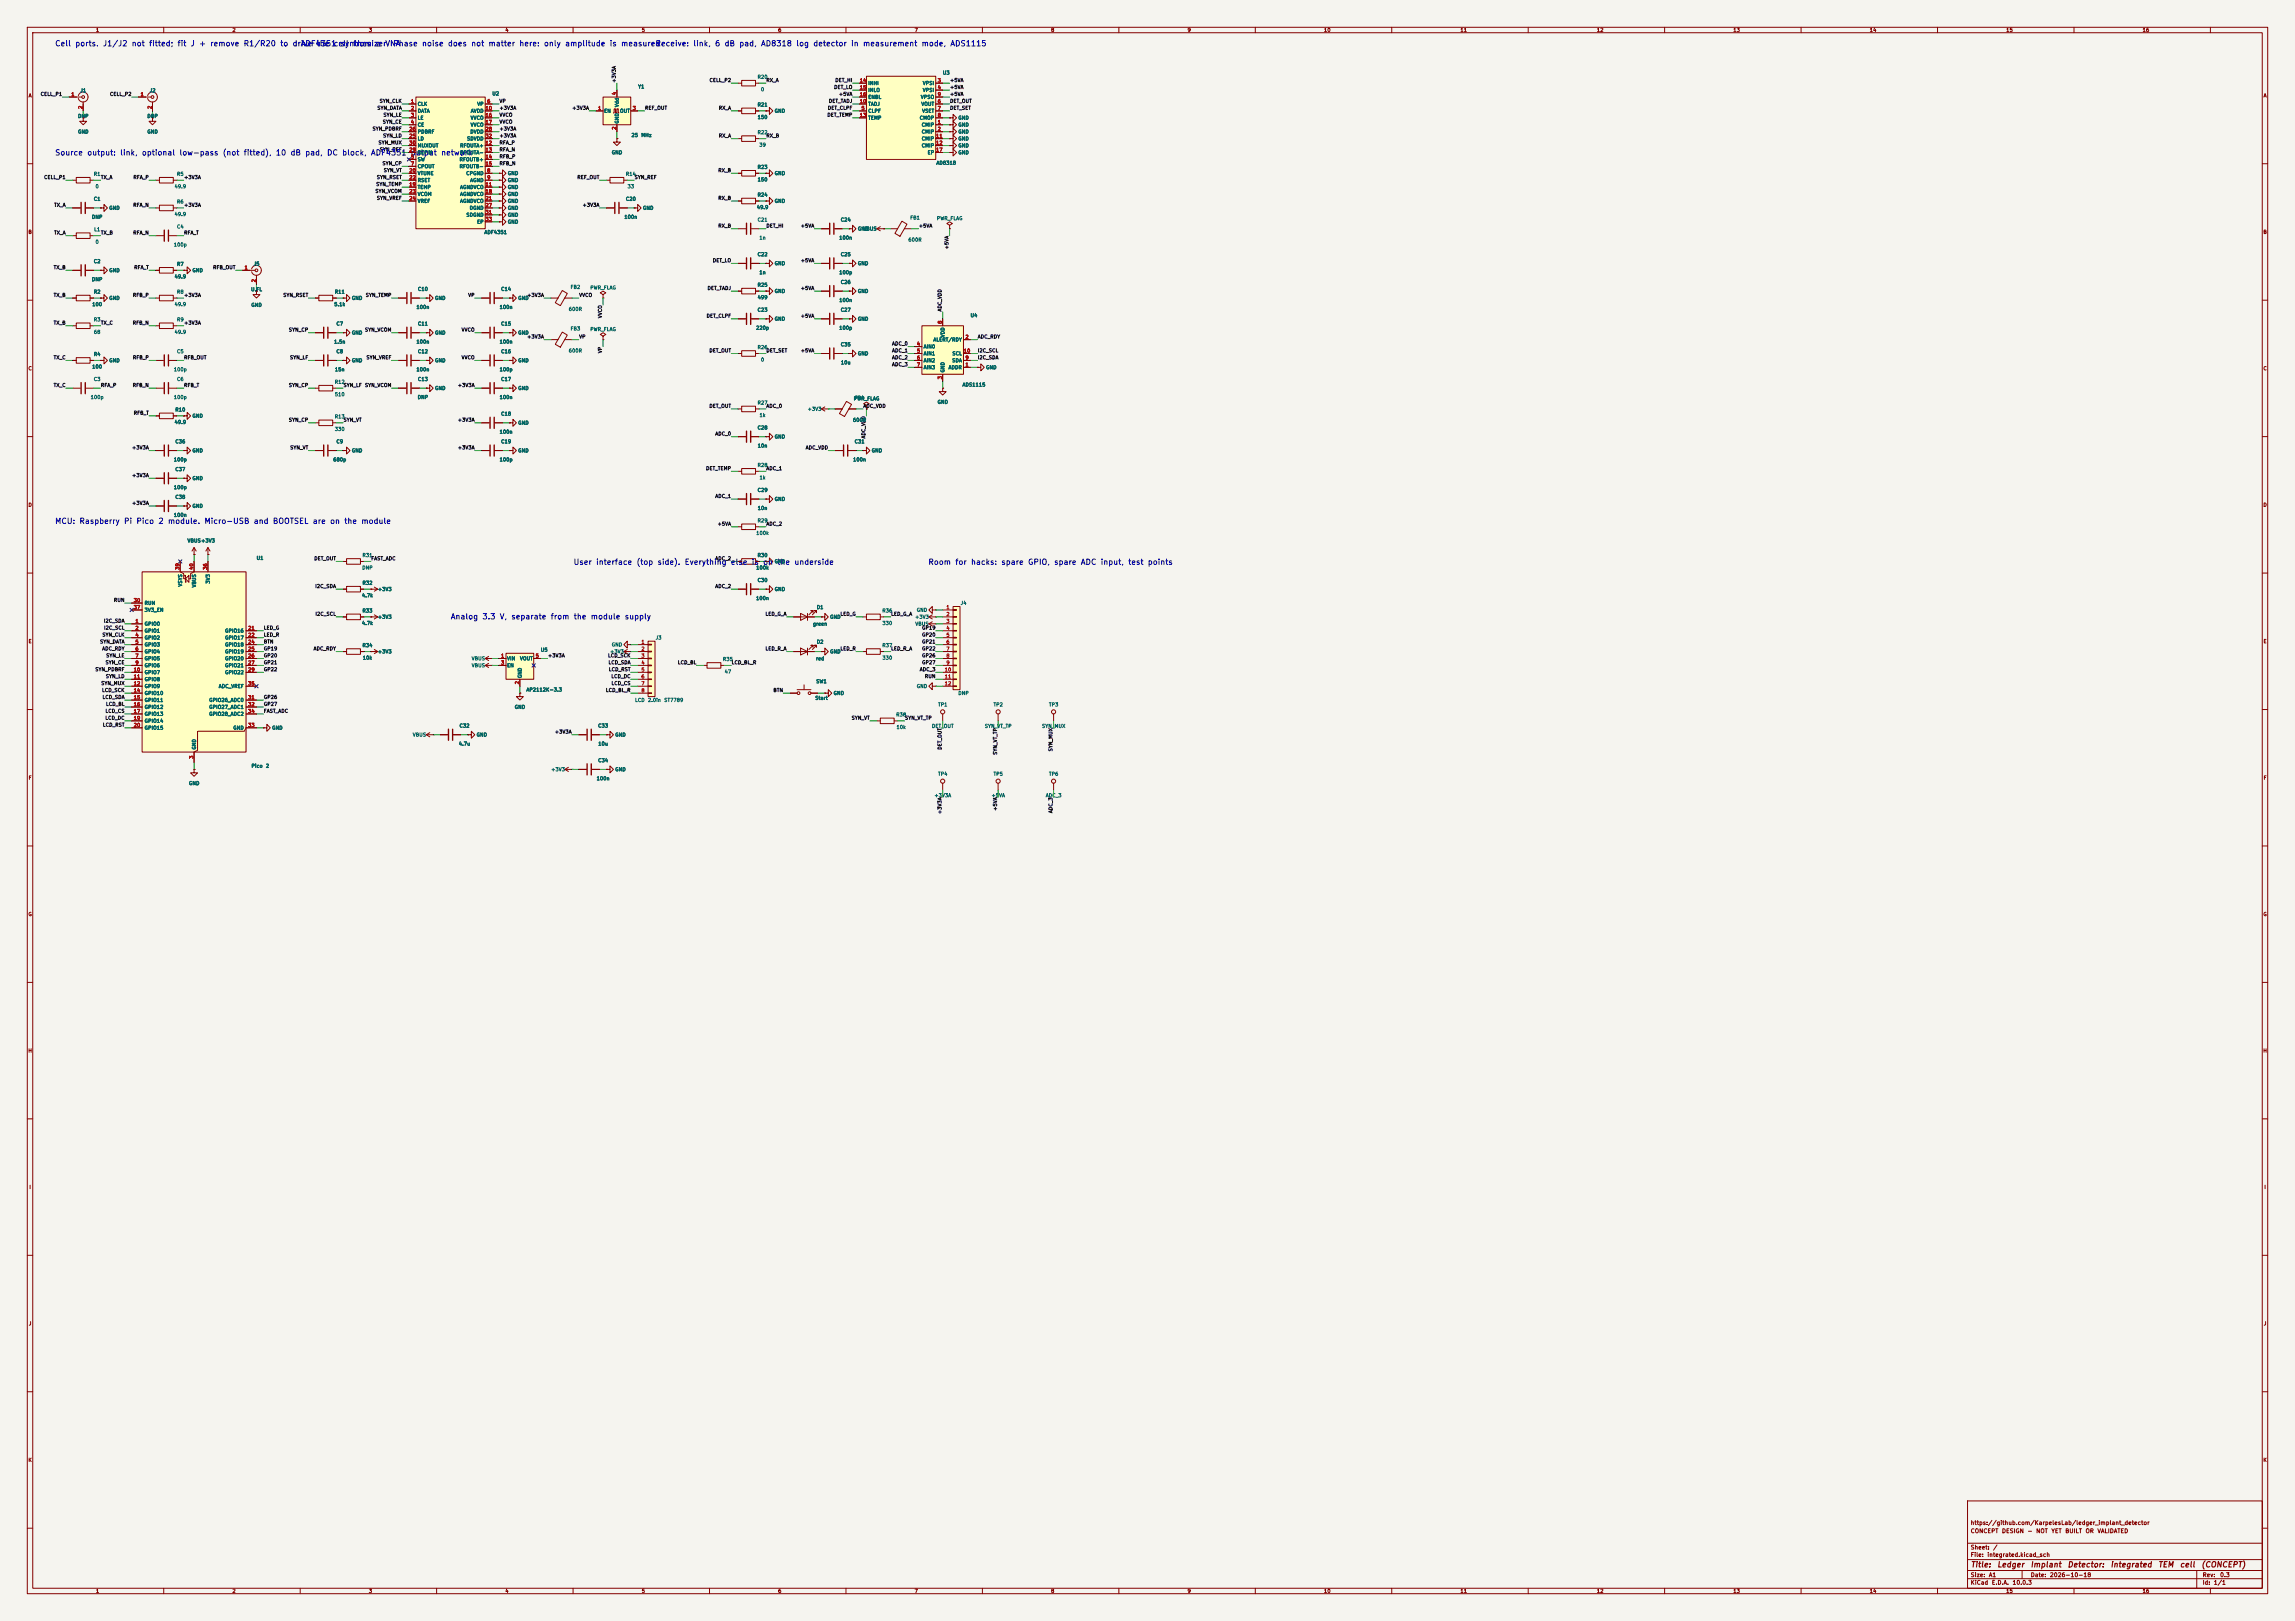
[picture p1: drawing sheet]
<svg xmlns="http://www.w3.org/2000/svg" width="841mm" height="594mm" viewBox="0 0 841 594" stroke-linecap="round" stroke-linejoin="round" font-family="sans-serif">
<defs><g id="words">
<g font-size="2" fill="#0000c2">
<text x="20" y="17.4">Cell ports. J1/J2 not fitted; fit J + remove R1/R20 to drive the cell from a VNA</text>
<text x="110" y="17.4">ADF4351 synthesizer. Phase noise does not matter here: only amplitude is measured</text>
<text x="240" y="17.4">Receive: link, 6 dB pad, AD8318 log detector in measurement mode, ADS1115</text>
<text x="20" y="57.4">Source output: link, optional low-pass (not fitted), 10 dB pad, DC block, ADF4351 output network</text>
<text x="20" y="192.4">MCU: Raspberry Pi Pico 2 module. Micro-USB and BOOTSEL are on the module</text>
<text x="210" y="207.4">User interface (top side). Everything else is on the underside</text>
<text x="340" y="207.4">Room for hacks: spare GPIO, spare ADC input, test points</text>
<text x="165" y="227.4">Analog 3.3 V, separate from the module supply</text>
</g>
<g font-size="2" fill="#840000">
<text x="722" y="574.8">Title:</text>
<text x="731.7" y="574.8">Ledger</text>
<text x="743.9" y="574.8">Implant</text>
<text x="757.5" y="574.8">Detector:</text>
<text x="773.2" y="574.8">integrated</text>
<text x="790.7" y="574.8">TEM</text>
<text x="798.6" y="574.8">cell</text>
<text x="806.5" y="574.8">(CONCEPT)</text>
</g>
<g font-size="1.5" fill="#840000">
<text x="722" y="562.2">CONCEPT</text>
<text x="722" y="559.2">https://github.com/KarpelesLab/ledger_implant_detector</text>
<text x="733.4" y="562.2">DESIGN</text>
<text x="742.8" y="562.2">-</text>
<text x="746" y="562.2">NOT</text>
<text x="751.6" y="562.2">YET</text>
<text x="756.6" y="562.2">BUILT</text>
<text x="764.1" y="562.2">OR</text>
<text x="768.5" y="562.2">VALIDATED</text>
<text x="722" y="568.2">Sheet:</text>
<text x="730.2" y="568.2">/</text>
<text x="722" y="570.9">File:</text>
<text x="728.1" y="570.9">integrated.kicad_sch</text>
<text x="722" y="581.1">KiCad</text>
<text x="722" y="578.3">Size:</text>
<text x="728.7" y="578.3">A1</text>
<text x="729.7" y="581.1">E.D.A.</text>
<text x="737.3" y="581.1">10.0.3</text>
<text x="744" y="578.3">Date:</text>
<text x="751" y="578.3">2026-10-18</text>
<text x="807" y="578.3">Rev:</text>
<text x="807" y="581.1">Id:</text>
<text x="811.1" y="581.1">1/1</text>
<text x="813.4" y="578.3">0.3</text>
</g>
<g font-size="1.3" fill="#840000">
<text x="35" y="12">1</text>
<text x="85" y="12">2</text>
<text x="135" y="12">3</text>
<text x="185" y="12">4</text>
<text x="235" y="12">5</text>
<text x="285" y="12">6</text>
<text x="335" y="12">7</text>
<text x="385" y="12">8</text>
<text x="435" y="12">9</text>
<text x="485" y="12">10</text>
<text x="535" y="12">11</text>
<text x="585" y="12">12</text>
<text x="635" y="12">13</text>
<text x="685" y="12">14</text>
<text x="735" y="12">15</text>
<text x="785" y="12">16</text>
<text x="10.3" y="36">A</text>
<text x="829.3" y="36">A</text>
<text x="10.3" y="86">B</text>
<text x="829.2" y="86">B</text>
<text x="10.3" y="136">C</text>
<text x="829.2" y="136">C</text>
<text x="10.3" y="186">D</text>
<text x="829.2" y="186">D</text>
<text x="10.3" y="236">E</text>
<text x="829.3" y="236">E</text>
<text x="10.3" y="286">F</text>
<text x="829.3" y="286">F</text>
<text x="10.3" y="336">G</text>
<text x="829.2" y="336">G</text>
<text x="10.2" y="386">H</text>
<text x="829.2" y="386">H</text>
<text x="10.6" y="436">I</text>
<text x="829.6" y="436">I</text>
<text x="10.4" y="486">J</text>
<text x="829.4" y="486">J</text>
<text x="10.3" y="536">K</text>
<text x="829.2" y="536">K</text>
<text x="35" y="584">1</text>
<text x="85" y="584">2</text>
<text x="135" y="584">3</text>
<text x="185" y="584">4</text>
<text x="235" y="584">5</text>
<text x="285" y="584">6</text>
<text x="335" y="584">7</text>
<text x="385" y="584">8</text>
<text x="435" y="584">9</text>
<text x="485" y="584">10</text>
<text x="535" y="584">11</text>
<text x="585" y="584">12</text>
<text x="635" y="584">13</text>
<text x="685" y="584">14</text>
<text x="735" y="584">15</text>
<text x="785" y="584">16</text>
</g>
<g font-size="1.3" fill="#006464">
<text x="277.5" y="29.2">R20</text>
<text x="345.3" y="27.6">U3</text>
<text x="29.3" y="34.1">J1</text>
<text x="54.7" y="34.1">J2</text>
<text x="180.2" y="35.3">U2</text>
<text x="233.7" y="32.7">Y1</text>
<text x="278.7" y="33.7">0</text>
<text x="318" y="31.5">INHI</text>
<text x="318" y="34">INLO</text>
<text x="338" y="31.5">VPSI</text>
<text x="338" y="34">VPSI</text>
<text x="152.9" y="39.1">CLK</text>
<text x="152.9" y="41.6">DATA</text>
<text x="172.4" y="41.6">AVDD</text>
<text x="174.7" y="39.1">VP</text>
<text x="221.2" y="41.6">EN</text>
<text x="227" y="39.4" transform="rotate(-90 227 39.4)">Vdd</text>
<text x="227.1" y="41.6">OUT</text>
<text x="277.5" y="39.3">R21</text>
<text x="283.7" y="41.6">GND</text>
<text x="318" y="41.6">CLPF</text>
<text x="318" y="39.1">TADJ</text>
<text x="318" y="36.5">ENBL</text>
<text x="337.3" y="36.5">VPSO</text>
<text x="337.5" y="39.1">VOUT</text>
<text x="337.8" y="41.6">VSET</text>
<text x="28.4" y="43.5">DNP</text>
<text x="53.8" y="43.5">DNP</text>
<text x="152.9" y="44.2">LE</text>
<text x="152.9" y="46.7">CE</text>
<text x="172.3" y="44.2">VVCO</text>
<text x="172.3" y="46.7">VVCO</text>
<text x="227" y="45.5" transform="rotate(-90 227 45.5)">GND</text>
<text x="277.5" y="43.9">150</text>
<text x="318" y="44.2">TEMP</text>
<text x="336.9" y="44.2">CMOP</text>
<text x="337.6" y="46.7">CMIP</text>
<text x="351" y="46.7">GND</text>
<text x="351" y="44.2">GND</text>
<text x="28.4" y="49.2">GND</text>
<text x="53.8" y="49.2">GND</text>
<text x="152.9" y="51.8">LD</text>
<text x="152.9" y="49.2">PDBRF</text>
<text x="171" y="51.8">SDVDD</text>
<text x="172.2" y="49.2">DVDD</text>
<text x="231.3" y="50.5">25</text>
<text x="234.8" y="50.5">MHz</text>
<text x="277.5" y="49.5">R22</text>
<text x="337.6" y="49.2">CMIP</text>
<text x="337.6" y="51.8">CMIP</text>
<text x="351" y="51.8">GND</text>
<text x="351" y="49.2">GND</text>
<text x="152.9" y="59.4">SW</text>
<text x="152.9" y="56.9">REFIN</text>
<text x="152.9" y="54.3">MUXOUT</text>
<text x="168.3" y="59.4">RFOUTB+</text>
<text x="168.4" y="54.3">RFOUTA+</text>
<text x="168.4" y="56.9">RFOUTA-</text>
<text x="224" y="56.9">GND</text>
<text x="278.1" y="54.1">39</text>
<text x="337.6" y="54.3">CMIP</text>
<text x="339.8" y="56.9">EP</text>
<text x="351" y="56.9">GND</text>
<text x="351" y="54.3">GND</text>
<text x="34.2" y="64.7">R1</text>
<text x="64.7" y="64.7">R5</text>
<text x="152.9" y="61.9">CPOUT</text>
<text x="152.9" y="64.5">VTUNE</text>
<text x="168.3" y="61.9">RFOUTB-</text>
<text x="170.7" y="64.5">CPGND</text>
<text x="185.9" y="64.5">GND</text>
<text x="229.2" y="64.7">R14</text>
<text x="277.5" y="62.2">R23</text>
<text x="283.7" y="64.5">GND</text>
<text x="343" y="60.7">AD8318</text>
<text x="34.9" y="69.3">0</text>
<text x="63.8" y="69.3">49.9</text>
<text x="152.9" y="69.6">TEMP</text>
<text x="152.9" y="67">RSET</text>
<text x="168.4" y="69.6">AGNDVCO</text>
<text x="172.1" y="67">AGND</text>
<text x="185.9" y="69.6">GND</text>
<text x="185.9" y="67">GND</text>
<text x="229.8" y="69.3">33</text>
<text x="277.5" y="66.8">150</text>
<text x="34.2" y="73.9">C1</text>
<text x="39.9" y="77.2">GND</text>
<text x="64.7" y="74.9">R6</text>
<text x="152.9" y="72.1">VCOM</text>
<text x="152.9" y="74.6">VREF</text>
<text x="168.4" y="72.1">AGNDVCO</text>
<text x="168.4" y="74.6">AGNDVCO</text>
<text x="171.9" y="77.2">DGND</text>
<text x="185.9" y="72.1">GND</text>
<text x="185.9" y="74.6">GND</text>
<text x="185.9" y="77.2">GND</text>
<text x="229.2" y="73.9">C20</text>
<text x="235.5" y="77.2">GND</text>
<text x="277.2" y="76.9">49.9</text>
<text x="277.5" y="72.3">R24</text>
<text x="283.7" y="74.6">GND</text>
<text x="33.5" y="80.5">DNP</text>
<text x="63.8" y="79.5">49.9</text>
<text x="170.7" y="79.7">SDGND</text>
<text x="174.7" y="82.3">EP</text>
<text x="185.9" y="82.3">GND</text>
<text x="185.9" y="79.7">GND</text>
<text x="228.6" y="80.5">100n</text>
<text x="277.5" y="81.5">C21</text>
<text x="307.9" y="81.5">C24</text>
<text x="333.4" y="80.8">FB1</text>
<text x="343.2" y="81">PWR_FLAG</text>
<text x="34.3" y="85">L1</text>
<text x="34.9" y="89.6">0</text>
<text x="64.7" y="84">C4</text>
<text x="177.4" y="86.1">ADF4351</text>
<text x="278.1" y="88.1">1n</text>
<text x="307.4" y="88.1">100n</text>
<text x="314.2" y="84.8">GND</text>
<text x="316.2" y="84.8">VBUS</text>
<text x="332.7" y="88.8">600R</text>
<text x="63.5" y="90.6">100p</text>
<text x="277.5" y="94.2">C22</text>
<text x="307.9" y="94.2">C25</text>
<text x="34.2" y="96.7">C2</text>
<text x="39.9" y="100">GND</text>
<text x="64.7" y="97.7">R7</text>
<text x="70.4" y="100">GND</text>
<text x="92.8" y="97.6">J5</text>
<text x="278.1" y="100.8">1n</text>
<text x="283.7" y="97.5">GND</text>
<text x="307.4" y="100.8">100p</text>
<text x="314.2" y="97.5">GND</text>
<text x="33.5" y="103.3">DNP</text>
<text x="34.2" y="107.9">R2</text>
<text x="63.8" y="102.3">49.9</text>
<text x="64.7" y="107.9">R8</text>
<text x="91.9" y="107">U.FL</text>
<text x="122.5" y="107.9">R11</text>
<text x="153" y="106.9">C10</text>
<text x="183.5" y="106.9">C14</text>
<text x="208.9" y="106.2">FB2</text>
<text x="216.2" y="106.4">PWR_FLAG</text>
<text x="277.5" y="105.4">R25</text>
<text x="283.7" y="107.7">GND</text>
<text x="307.9" y="104.3">C26</text>
<text x="314.2" y="107.7">GND</text>
<text x="33.6" y="112.5">100</text>
<text x="39.9" y="110.2">GND</text>
<text x="63.8" y="112.5">49.9</text>
<text x="91.9" y="112.7">GND</text>
<text x="122.3" y="112.5">5.1k</text>
<text x="128.8" y="110.2">GND</text>
<text x="152.4" y="113.5">100n</text>
<text x="159.3" y="110.2">GND</text>
<text x="182.9" y="113.5">100n</text>
<text x="189.7" y="110.2">GND</text>
<text x="277.5" y="109.9">499</text>
<text x="307.4" y="111">100n</text>
<text x="34.2" y="118.1">R3</text>
<text x="64.7" y="118.1">R9</text>
<text x="123.1" y="119.6">C7</text>
<text x="153" y="119.6">C11</text>
<text x="183.5" y="119.6">C15</text>
<text x="208.3" y="114.2">600R</text>
<text x="277.5" y="114.5">C23</text>
<text x="283.7" y="117.8">GND</text>
<text x="307.9" y="114.5">C27</text>
<text x="314.2" y="117.8">GND</text>
<text x="355.5" y="116.5">U4</text>
<text x="34.2" y="122.6">68</text>
<text x="63.8" y="122.6">49.9</text>
<text x="128.8" y="122.9">GND</text>
<text x="159.3" y="122.9">GND</text>
<text x="189.7" y="122.9">GND</text>
<text x="208.9" y="121.4">FB3</text>
<text x="216.2" y="121.6">PWR_FLAG</text>
<text x="276.9" y="121.1">220p</text>
<text x="307.4" y="121.1">100p</text>
<text x="341.9" y="125.4">ALERT/RDY</text>
<text x="346.4" y="123.7" transform="rotate(-90 346.4 123.7)">VDD</text>
<text x="34.2" y="130.8">R4</text>
<text x="64.7" y="129.7">C5</text>
<text x="122.3" y="126.2">1.5n</text>
<text x="123.1" y="129.7">C8</text>
<text x="152.4" y="126.2">100n</text>
<text x="153" y="129.7">C12</text>
<text x="182.9" y="126.2">100n</text>
<text x="183.5" y="129.7">C16</text>
<text x="208.3" y="129.5">600R</text>
<text x="277.5" y="128.2">R26</text>
<text x="307.9" y="127.2">C35</text>
<text x="314.2" y="130.5">GND</text>
<text x="338.3" y="128">AIN0</text>
<text x="338.3" y="130.5">AIN1</text>
<text x="348.8" y="130.5">SCL</text>
<text x="33.6" y="135.3">100</text>
<text x="39.9" y="133.1">GND</text>
<text x="63.5" y="136.4">100p</text>
<text x="122.6" y="136.4">15n</text>
<text x="128.8" y="133.1">GND</text>
<text x="152.4" y="136.4">100n</text>
<text x="159.3" y="133.1">GND</text>
<text x="182.9" y="136.4">100p</text>
<text x="189.7" y="133.1">GND</text>
<text x="278.7" y="132.8">0</text>
<text x="308" y="133.8">10u</text>
<text x="338.3" y="133.1">AIN2</text>
<text x="338.3" y="135.6">AIN3</text>
<text x="346.4" y="136.7" transform="rotate(-90 346.4 136.7)">GND</text>
<text x="347.5" y="135.6">ADDR</text>
<text x="348.8" y="133.1">SDA</text>
<text x="361.2" y="135.6">GND</text>
<text x="34.2" y="139.9">C3</text>
<text x="64.7" y="139.9">C6</text>
<text x="122.5" y="140.9">R12</text>
<text x="153" y="139.9">C13</text>
<text x="159.3" y="143.2">GND</text>
<text x="183.5" y="139.9">C17</text>
<text x="189.7" y="143.2">GND</text>
<text x="352.6" y="141.9">ADS1115</text>
<text x="33.1" y="146.5">100p</text>
<text x="63.5" y="146.5">100p</text>
<text x="122.5" y="145.5">510</text>
<text x="152.9" y="146.5">DNP</text>
<text x="182.9" y="146.5">100n</text>
<text x="277.5" y="148.5">R27</text>
<text x="312.7" y="147">PWR_FLAG</text>
<text x="313.1" y="146.8">FB4</text>
<text x="343.4" y="148.3">GND</text>
<text x="63.8" y="155.7">49.9</text>
<text x="64.1" y="151.1">R10</text>
<text x="70.4" y="153.4">GND</text>
<text x="122.5" y="153.6">R13</text>
<text x="183.5" y="152.6">C18</text>
<text x="189.7" y="155.9">GND</text>
<text x="278.2" y="153.1">1k</text>
<text x="295.8" y="150.8">+3V3</text>
<text x="312.4" y="154.9">600R</text>
<text x="122.5" y="158.2">330</text>
<text x="182.9" y="159.2">100n</text>
<text x="277.5" y="157.7">C28</text>
<text x="283.7" y="161">GND</text>
<text x="64.1" y="162.8">C36</text>
<text x="70.4" y="166.1">GND</text>
<text x="123.1" y="162.8">C9</text>
<text x="128.8" y="166.1">GND</text>
<text x="183.5" y="162.8">C19</text>
<text x="189.7" y="166.1">GND</text>
<text x="277.5" y="164.3">10n</text>
<text x="313" y="162.8">C31</text>
<text x="319.3" y="166.1">GND</text>
<text x="63.5" y="169.4">100p</text>
<text x="64.1" y="172.9">C37</text>
<text x="122" y="169.4">680p</text>
<text x="182.9" y="169.4">100p</text>
<text x="277.5" y="171.4">R28</text>
<text x="312.5" y="169.4">100n</text>
<text x="63.5" y="179.5">100p</text>
<text x="70.4" y="176.2">GND</text>
<text x="278.2" y="176">1k</text>
<text x="64.1" y="183.1">C38</text>
<text x="277.5" y="180.5">C29</text>
<text x="283.7" y="183.9">GND</text>
<text x="63.5" y="189.7">100n</text>
<text x="70.4" y="186.4">GND</text>
<text x="277.5" y="191.7">R29</text>
<text x="277.5" y="187.2">10n</text>
<text x="277" y="196.3">100k</text>
<text x="68.6" y="199.1">VBUS+3V3</text>
<text x="93.9" y="205.4">U1</text>
<text x="132.6" y="209">DNP</text>
<text x="132.7" y="204.4">R31</text>
<text x="277" y="209">100k</text>
<text x="277.5" y="204.4">R30</text>
<text x="283.7" y="206.7">GND</text>
<text x="67" y="215.1" transform="rotate(-90 67 215.1)">VSYS</text>
<text x="72.1" y="215.4" transform="rotate(-90 72.1 215.4)">VBUS</text>
<text x="77.2" y="214" transform="rotate(-90 77.2 214)">3V3</text>
<text x="132.7" y="214.6">R32</text>
<text x="277.5" y="213.6">C30</text>
<text x="52.8" y="222">RUN</text>
<text x="132.5" y="219.2">4.7k</text>
<text x="138.3" y="216.9">+3V3</text>
<text x="276.9" y="220.2">100n</text>
<text x="283.7" y="216.9">GND</text>
<text x="351.9" y="222">J4</text>
<text x="52.8" y="224.5">3V3_EN</text>
<text x="132.7" y="224.7">R33</text>
<text x="138.3" y="227">+3V3</text>
<text x="299.1" y="223.5">D1</text>
<text x="304" y="227">GND</text>
<text x="323.2" y="224.7">R36</text>
<text x="335.2" y="227">+3V3</text>
<text x="335.8" y="224.5">GND</text>
<text x="52.8" y="229.6">GPIO0</text>
<text x="52.8" y="232.1">GPIO1</text>
<text x="82.3" y="232.1">GPIO16</text>
<text x="132.5" y="229.3">4.7k</text>
<text x="297.7" y="229.6">green</text>
<text x="323.2" y="229.3">330</text>
<text x="335.3" y="229.6">VBUS</text>
<text x="52.8" y="234.7">GPIO2</text>
<text x="52.8" y="237.2">GPIO3</text>
<text x="52.8" y="239.7">GPIO4</text>
<text x="82.3" y="234.7">GPIO17</text>
<text x="82.3" y="237.2">GPIO18</text>
<text x="82.3" y="239.7">GPIO19</text>
<text x="132.7" y="237.4">R34</text>
<text x="138.3" y="239.7">+3V3</text>
<text x="198" y="239.1">U5</text>
<text x="223.4" y="239.7">+3V3</text>
<text x="224" y="237.2">GND</text>
<text x="240.1" y="234.7">J3</text>
<text x="299.1" y="236.2">D2</text>
<text x="304" y="239.7">GND</text>
<text x="323.2" y="237.4">R37</text>
<text x="52.8" y="242.3">GPIO5</text>
<text x="52.8" y="244.8">GPIO6</text>
<text x="82.3" y="242.3">GPIO20</text>
<text x="82.3" y="244.8">GPIO21</text>
<text x="132.8" y="242">10k</text>
<text x="172.7" y="244.8">VBUS</text>
<text x="172.7" y="242.3">VBUS</text>
<text x="185.7" y="242.3">VIN</text>
<text x="185.7" y="244.8">EN</text>
<text x="190.4" y="242.3">VOUT</text>
<text x="264.8" y="242.5">R35</text>
<text x="298.9" y="242.3">red</text>
<text x="323.2" y="242">330</text>
<text x="52.8" y="247.4">GPIO7</text>
<text x="52.8" y="249.9">GPIO8</text>
<text x="82.3" y="247.4">GPIO22</text>
<text x="191.5" y="248.7" transform="rotate(-90 191.5 248.7)">GND</text>
<text x="265.4" y="247.1">47</text>
<text x="299" y="250.7">SW1</text>
<text x="52.8" y="252.4">GPIO9</text>
<text x="52.8" y="255">GPIO10</text>
<text x="52.8" y="257.5">GPIO11</text>
<text x="76.5" y="257.5">GPIO26_ADC0</text>
<text x="80" y="252.4">ADC_VREF</text>
<text x="192.8" y="253.7">AP2112K-3.3</text>
<text x="232.6" y="257.5">LCD</text>
<text x="237.3" y="257.5">2.0in</text>
<text x="243.2" y="257.5">ST7789</text>
<text x="298.6" y="256.7">Start</text>
<text x="305.3" y="255">GND</text>
<text x="335.8" y="252.4">GND</text>
<text x="351" y="255">DNP</text>
<text x="52.8" y="260.1">GPIO12</text>
<text x="52.8" y="262.6">GPIO13</text>
<text x="76.5" y="260.1">GPIO27_ADC1</text>
<text x="76.5" y="262.6">GPIO28_ADC2</text>
<text x="188.5" y="260.1">GND</text>
<text x="328.3" y="262.8">R38</text>
<text x="343.6" y="259.2">TP1</text>
<text x="363.9" y="259.2">TP2</text>
<text x="384.3" y="259.2">TP3</text>
<text x="52.8" y="265.1">GPIO14</text>
<text x="52.8" y="267.7">GPIO15</text>
<text x="85.3" y="267.7">GND</text>
<text x="99.6" y="267.7">GND</text>
<text x="168.2" y="266.9">C32</text>
<text x="219" y="266.9">C33</text>
<text x="328.4" y="267.4">10k</text>
<text x="341.3" y="267">DET_OUT</text>
<text x="360.7" y="267">SYN_VT_TP</text>
<text x="381.7" y="267">SYN_MUX</text>
<text x="72.1" y="274.8" transform="rotate(-90 72.1 274.8)">GND</text>
<text x="151.1" y="270.2">VBUS</text>
<text x="168" y="273.5">4.7u</text>
<text x="174.5" y="270.2">GND</text>
<text x="219.1" y="273.5">10u</text>
<text x="225.3" y="270.2">GND</text>
<text x="92" y="281.6">Pico</text>
<text x="97.3" y="281.6">2</text>
<text x="219" y="279.6">C34</text>
<text x="69.1" y="288">GND</text>
<text x="201.8" y="282.9">+3V3</text>
<text x="218.5" y="286.2">100n</text>
<text x="225.3" y="282.9">GND</text>
<text x="343.6" y="284.6">TP4</text>
<text x="363.9" y="284.6">TP5</text>
<text x="384.3" y="284.6">TP6</text>
<text x="342.3" y="292.4">+3V3A</text>
<text x="363.2" y="292.4">+5VA</text>
<text x="383.1" y="292.4">ADC_3</text>
</g>
<g font-size="1.3" fill="#0f0f0f">
<text x="14.7" y="35.4">CELL_P1</text>
<text x="40.1" y="35.4">CELL_P2</text>
<text x="225.9" y="30.5" transform="rotate(-90 225.9 30.5)">+3V3A</text>
<text x="259.8" y="30.4">CELL_P2</text>
<text x="280.7" y="30.4">RX_A</text>
<text x="305.5" y="32.9">DET_LO</text>
<text x="305.9" y="30.4">DET_HI</text>
<text x="307.3" y="35.4">+5VA</text>
<text x="348" y="35.4">+5VA</text>
<text x="348" y="32.9">+5VA</text>
<text x="348" y="30.4">+5VA</text>
<text x="138.1" y="40.5">SYN_DATA</text>
<text x="139" y="38">SYN_CLK</text>
<text x="182.9" y="40.5">+3V3A</text>
<text x="182.9" y="38">VP</text>
<text x="209.5" y="40.5">+3V3A</text>
<text x="236.2" y="40.5">REF_OUT</text>
<text x="263.2" y="40.5">RX_A</text>
<text x="303.2" y="40.5">DET_CLPF</text>
<text x="303.6" y="38">DET_TADJ</text>
<text x="348" y="40.5">DET_SET</text>
<text x="348" y="38">DET_OUT</text>
<text x="140.1" y="45.6">SYN_CE</text>
<text x="140.3" y="43.1">SYN_LE</text>
<text x="182.9" y="43.1">VVCO</text>
<text x="182.9" y="45.6">VVCO</text>
<text x="303" y="43.1">DET_TEMP</text>
<text x="136.4" y="48.1">SYN_PDBRF</text>
<text x="138.5" y="53.2">SYN_MUX</text>
<text x="140.2" y="50.7">SYN_LD</text>
<text x="182.9" y="48.1">+3V3A</text>
<text x="182.9" y="50.7">+3V3A</text>
<text x="182.9" y="53.2">RFA_P</text>
<text x="263.2" y="50.7">RX_A</text>
<text x="280.7" y="50.7">RX_B</text>
<text x="139" y="55.8">SYN_REF</text>
<text x="182.9" y="58.3">RFB_P</text>
<text x="182.9" y="55.8">RFA_N</text>
<text x="16" y="65.9">CELL_P1</text>
<text x="36.8" y="65.9">TX_A</text>
<text x="48.7" y="65.9">RFA_P</text>
<text x="67.3" y="65.9">+3V3A</text>
<text x="137.9" y="65.9">SYN_RSET</text>
<text x="140" y="60.8">SYN_CP</text>
<text x="140.5" y="63.4">SYN_VT</text>
<text x="182.9" y="60.8">RFB_N</text>
<text x="211.4" y="65.9">REF_OUT</text>
<text x="232.4" y="65.9">SYN_REF</text>
<text x="263" y="63.4">RX_B</text>
<text x="137.4" y="71">SYN_VCOM</text>
<text x="137.7" y="68.5">SYN_TEMP</text>
<text x="19.7" y="76.1">TX_A</text>
<text x="48.7" y="76.1">RFA_N</text>
<text x="67.3" y="76.1">+3V3A</text>
<text x="137.9" y="73.5">SYN_VREF</text>
<text x="213.3" y="76.1">+3V3A</text>
<text x="263" y="73.5">RX_B</text>
<text x="263" y="83.7">RX_B</text>
<text x="280.7" y="83.7">DET_HI</text>
<text x="293.3" y="83.7">+5VA</text>
<text x="336.5" y="83.7">+5VA</text>
<text x="19.7" y="86.2">TX_A</text>
<text x="36.8" y="86.2">TX_B</text>
<text x="48.7" y="86.2">RFA_N</text>
<text x="67.3" y="86.2">RFA_T</text>
<text x="347.9" y="91.5" transform="rotate(-90 347.9 91.5)">+5VA</text>
<text x="19.5" y="98.9">TX_B</text>
<text x="49" y="98.9">RFA_T</text>
<text x="77.9" y="98.9">RFB_OUT</text>
<text x="261.1" y="96.4">DET_LO</text>
<text x="293.3" y="96.4">+5VA</text>
<text x="259.1" y="106.6">DET_TADJ</text>
<text x="293.3" y="106.6">+5VA</text>
<text x="19.5" y="109.1">TX_B</text>
<text x="48.5" y="109.1">RFB_P</text>
<text x="67.3" y="109.1">+3V3A</text>
<text x="103.6" y="109.1">SYN_RSET</text>
<text x="133.9" y="109.1">SYN_TEMP</text>
<text x="171.4" y="109.1">VP</text>
<text x="193" y="109.1">+3V3A</text>
<text x="212.1" y="109.1">VVCO</text>
<text x="19.5" y="119.3">TX_B</text>
<text x="36.8" y="119.3">TX_C</text>
<text x="48.5" y="119.3">RFB_N</text>
<text x="67.3" y="119.3">+3V3A</text>
<text x="220.9" y="116.7" transform="rotate(-90 220.9 116.7)">VVCO</text>
<text x="258.8" y="116.7">DET_CLPF</text>
<text x="293.3" y="116.7">+5VA</text>
<text x="345.3" y="114.3" transform="rotate(-90 345.3 114.3)">ADC_VDD</text>
<text x="105.7" y="121.8">SYN_CP</text>
<text x="133.6" y="121.8">SYN_VCOM</text>
<text x="169" y="121.8">VVCO</text>
<text x="193" y="124.3">+3V3A</text>
<text x="212.1" y="124.3">VP</text>
<text x="358.1" y="124.3">ADC_RDY</text>
<text x="19.5" y="132">TX_C</text>
<text x="48.5" y="132">RFB_P</text>
<text x="67.3" y="132">RFB_OUT</text>
<text x="106.1" y="132">SYN_LF</text>
<text x="134.1" y="132">SYN_VREF</text>
<text x="169" y="132">VVCO</text>
<text x="220.9" y="129.6" transform="rotate(-90 220.9 129.6)">VP</text>
<text x="259.8" y="129.4">DET_OUT</text>
<text x="280.7" y="129.4">DET_SET</text>
<text x="293.3" y="129.4">+5VA</text>
<text x="326.7" y="129.4">ADC_1</text>
<text x="326.7" y="132">ADC_2</text>
<text x="326.7" y="126.9">ADC_0</text>
<text x="358.1" y="132">I2C_SDA</text>
<text x="358.1" y="129.4">I2C_SCL</text>
<text x="326.7" y="134.5">ADC_3</text>
<text x="19.5" y="142.1">TX_C</text>
<text x="36.8" y="142.1">RFA_P</text>
<text x="48.5" y="142.1">RFB_N</text>
<text x="67.3" y="142.1">RFB_T</text>
<text x="105.7" y="142.1">SYN_CP</text>
<text x="125.7" y="142.1">SYN_LF</text>
<text x="133.6" y="142.1">SYN_VCOM</text>
<text x="167.6" y="142.1">+3V3A</text>
<text x="259.8" y="149.7">DET_OUT</text>
<text x="280.7" y="149.7">ADC_0</text>
<text x="316.2" y="149.7">ADC_VDD</text>
<text x="48.8" y="152.3">RFB_T</text>
<text x="105.7" y="154.8">SYN_CP</text>
<text x="125.7" y="154.8">SYN_VT</text>
<text x="167.6" y="154.8">+3V3A</text>
<text x="262" y="159.9">ADC_0</text>
<text x="317.4" y="160.8" transform="rotate(-90 317.4 160.8)">ADC_VDD</text>
<text x="48.2" y="165">+3V3A</text>
<text x="106.2" y="165">SYN_VT</text>
<text x="167.6" y="165">+3V3A</text>
<text x="295.1" y="165">ADC_VDD</text>
<text x="258.6" y="172.6">DET_TEMP</text>
<text x="280.7" y="172.6">ADC_1</text>
<text x="48.2" y="175.1">+3V3A</text>
<text x="48.2" y="185.3">+3V3A</text>
<text x="262" y="182.8">ADC_1</text>
<text x="262.8" y="192.9">+5VA</text>
<text x="280.7" y="192.9">ADC_2</text>
<text x="115" y="205.6">DET_OUT</text>
<text x="135.9" y="205.6">FAST_ADC</text>
<text x="262" y="205.6">ADC_2</text>
<text x="115.4" y="215.8">I2C_SDA</text>
<text x="262" y="215.8">ADC_2</text>
<text x="41.6" y="220.9">RUN</text>
<text x="115.4" y="225.9">I2C_SCL</text>
<text x="280.3" y="225.9">LED_G_A</text>
<text x="307.8" y="225.9">LED_G</text>
<text x="326.4" y="225.9">LED_G_A</text>
<text x="37.4" y="233.6">SYN_CLK</text>
<text x="37.9" y="228.5">I2C_SDA</text>
<text x="38" y="231">I2C_SCL</text>
<text x="96.5" y="233.6">LED_R</text>
<text x="96.5" y="231">LED_G</text>
<text x="337.7" y="231">GP19</text>
<text x="337.7" y="233.6">GP20</text>
<text x="36.5" y="236.1">SYN_DATA</text>
<text x="37.3" y="238.6">ADC_RDY</text>
<text x="96.5" y="238.6">GP19</text>
<text x="96.5" y="236.1">BTN</text>
<text x="114.8" y="238.6">ADC_RDY</text>
<text x="280.3" y="238.6">LED_R_A</text>
<text x="307.8" y="238.6">LED_R</text>
<text x="326.4" y="238.6">LED_R_A</text>
<text x="337.7" y="236.1">GP21</text>
<text x="337.7" y="238.6">GP22</text>
<text x="38.5" y="243.7">SYN_CE</text>
<text x="38.7" y="241.2">SYN_LE</text>
<text x="96.5" y="241.2">GP20</text>
<text x="96.5" y="243.7">GP21</text>
<text x="200.7" y="241.2">+3V3A</text>
<text x="222.7" y="241.2">LCD_SCK</text>
<text x="222.8" y="243.7">LCD_SDA</text>
<text x="248.2" y="243.7">LCD_BL</text>
<text x="268" y="243.7">LCD_BL_R</text>
<text x="337.7" y="241.2">GP26</text>
<text x="337.7" y="243.7">GP27</text>
<text x="34.8" y="246.3">SYN_PDBRF</text>
<text x="36.9" y="251.3">SYN_MUX</text>
<text x="38.6" y="248.8">SYN_LD</text>
<text x="96.5" y="246.3">GP22</text>
<text x="223" y="246.3">LCD_RST</text>
<text x="223.9" y="248.8">LCD_DC</text>
<text x="223.9" y="251.3">LCD_CS</text>
<text x="336.9" y="246.3">ADC_3</text>
<text x="338.8" y="248.8">RUN</text>
<text x="37.2" y="253.9">LCD_SCK</text>
<text x="37.4" y="256.4">LCD_SDA</text>
<text x="96.5" y="256.4">GP26</text>
<text x="221.9" y="253.9">LCD_BL_R</text>
<text x="283.2" y="253.9">BTN</text>
<text x="38.5" y="261.5">LCD_CS</text>
<text x="38.7" y="259">LCD_BL</text>
<text x="96.5" y="261.5">FAST_ADC</text>
<text x="96.5" y="259">GP27</text>
<text x="37.5" y="266.6">LCD_RST</text>
<text x="38.4" y="264">LCD_DC</text>
<text x="203.2" y="269.1">+3V3A</text>
<text x="311.9" y="264">SYN_VT</text>
<text x="331.5" y="264">SYN_VT_TP</text>
<text x="345.3" y="274.9" transform="rotate(-90 345.3 274.9)">DET_OUT</text>
<text x="386" y="275.5" transform="rotate(-90 386 275.5)">SYN_MUX</text>
<text x="365.6" y="276.8" transform="rotate(-90 365.6 276.8)">SYN_VT_TP</text>
<text x="345.3" y="298.5" transform="rotate(-90 345.3 298.5)">+3V3A</text>
<text x="365.6" y="297.3" transform="rotate(-90 365.6 297.3)">+5VA</text>
<text x="386" y="298.1" transform="rotate(-90 386 298.1)">ADC_3</text>
</g>
<g font-size="1.3" fill="#a90000">
<text x="26" y="35.5">1</text>
<text x="51.4" y="35.5">1</text>
<text x="226" y="35" transform="rotate(-90 226 35)">4</text>
<text x="314.9" y="30.5">14</text>
<text x="314.9" y="33">15</text>
<text x="314.9" y="35.5">16</text>
<text x="343.5" y="30.5">3</text>
<text x="343.5" y="33">4</text>
<text x="343.5" y="35.5">9</text>
<text x="30.5" y="40.1" transform="rotate(-90 30.5 40.1)">2</text>
<text x="55.9" y="40.1" transform="rotate(-90 55.9 40.1)">2</text>
<text x="150.4" y="38.1">1</text>
<text x="150.4" y="40.6">2</text>
<text x="177.8" y="40.6">10</text>
<text x="178.4" y="38.1">6</text>
<text x="219" y="40.6">1</text>
<text x="231.7" y="40.6">3</text>
<text x="314.9" y="38.1">10</text>
<text x="315.5" y="40.6">5</text>
<text x="343.5" y="38.1">6</text>
<text x="343.5" y="40.6">7</text>
<text x="150.4" y="43.2">3</text>
<text x="150.4" y="45.7">4</text>
<text x="177.8" y="43.2">16</text>
<text x="177.8" y="45.7">17</text>
<text x="226" y="47.7" transform="rotate(-90 226 47.7)">2</text>
<text x="314.9" y="43.2">13</text>
<text x="343.5" y="45.7">1</text>
<text x="343.5" y="43.2">8</text>
<text x="149.8" y="50.8">25</text>
<text x="149.8" y="48.2">26</text>
<text x="149.8" y="53.3">30</text>
<text x="177.8" y="53.3">12</text>
<text x="177.8" y="48.2">28</text>
<text x="177.8" y="50.8">32</text>
<text x="342.9" y="50.8">11</text>
<text x="342.9" y="53.3">12</text>
<text x="343.5" y="48.2">2</text>
<text x="149.8" y="55.9">29</text>
<text x="150.4" y="58.4">5</text>
<text x="177.8" y="55.9">13</text>
<text x="177.8" y="58.4">14</text>
<text x="342.9" y="55.9">17</text>
<text x="149.8" y="63.5">20</text>
<text x="150.4" y="60.9">7</text>
<text x="177.8" y="60.9">15</text>
<text x="178.4" y="63.5">8</text>
<text x="149.8" y="68.6">19</text>
<text x="149.8" y="66">22</text>
<text x="149.8" y="71.1">23</text>
<text x="177.8" y="68.6">11</text>
<text x="177.8" y="71.1">18</text>
<text x="178.4" y="66">9</text>
<text x="149.8" y="73.6">24</text>
<text x="177.8" y="73.6">21</text>
<text x="177.8" y="76.2">27</text>
<text x="177.8" y="78.7">31</text>
<text x="177.8" y="81.3">33</text>
<text x="89.5" y="99">1</text>
<text x="94" y="103.6" transform="rotate(-90 94 103.6)">2</text>
<text x="345.4" y="118.8" transform="rotate(-90 345.4 118.8)">8</text>
<text x="353.6" y="124.4">2</text>
<text x="335.8" y="127">4</text>
<text x="335.8" y="129.5">5</text>
<text x="353" y="129.5">10</text>
<text x="335.8" y="132.1">6</text>
<text x="335.8" y="134.6">7</text>
<text x="353.6" y="134.6">1</text>
<text x="353.6" y="132.1">9</text>
<text x="345.4" y="139.1" transform="rotate(-90 345.4 139.1)">3</text>
<text x="66" y="209" transform="rotate(-90 66 209)">39</text>
<text x="71.1" y="209" transform="rotate(-90 71.1 209)">40</text>
<text x="76.2" y="209" transform="rotate(-90 76.2 209)">36</text>
<text x="48.9" y="221">30</text>
<text x="48.9" y="223.5">37</text>
<text x="346.6" y="223.5">1</text>
<text x="346.6" y="226">2</text>
<text x="49.5" y="228.6">1</text>
<text x="49.5" y="231.1">2</text>
<text x="49.5" y="233.7">4</text>
<text x="90.8" y="231.1">21</text>
<text x="90.8" y="233.7">22</text>
<text x="346.6" y="228.6">3</text>
<text x="346.6" y="231.1">4</text>
<text x="346.6" y="233.7">5</text>
<text x="49.5" y="236.2">5</text>
<text x="49.5" y="238.7">6</text>
<text x="90.8" y="236.2">24</text>
<text x="90.8" y="238.7">25</text>
<text x="234.9" y="236.2">1</text>
<text x="234.9" y="238.7">2</text>
<text x="346.6" y="236.2">6</text>
<text x="346.6" y="238.7">7</text>
<text x="49.5" y="241.3">7</text>
<text x="49.5" y="243.8">9</text>
<text x="90.8" y="241.3">26</text>
<text x="90.8" y="243.8">27</text>
<text x="183.4" y="241.3">1</text>
<text x="183.4" y="243.8">3</text>
<text x="196.1" y="241.3">5</text>
<text x="234.9" y="241.3">3</text>
<text x="234.9" y="243.8">4</text>
<text x="346.6" y="241.3">8</text>
<text x="346.6" y="243.8">9</text>
<text x="48.9" y="246.4">10</text>
<text x="48.9" y="248.9">11</text>
<text x="48.9" y="251.4">12</text>
<text x="90.8" y="246.4">29</text>
<text x="90.8" y="251.4">35</text>
<text x="190.5" y="250.9" transform="rotate(-90 190.5 250.9)">2</text>
<text x="234.9" y="246.4">5</text>
<text x="234.9" y="248.9">6</text>
<text x="234.9" y="251.4">7</text>
<text x="346" y="246.4">10</text>
<text x="346" y="248.9">11</text>
<text x="346" y="251.4">12</text>
<text x="48.9" y="254">14</text>
<text x="48.9" y="256.5">15</text>
<text x="90.8" y="256.5">31</text>
<text x="234.9" y="254">8</text>
<text x="48.9" y="259.1">16</text>
<text x="48.9" y="261.6">17</text>
<text x="90.8" y="259.1">32</text>
<text x="90.8" y="261.6">34</text>
<text x="48.9" y="264.1">19</text>
<text x="48.9" y="266.7">20</text>
<text x="90.8" y="266.7">33</text>
<text x="71.1" y="278.2" transform="rotate(-90 71.1 278.2)">3</text>
</g>
</g></defs>
<path d="M0 0h841v594h-841z" fill="#f5f4ef" stroke="#f5f4ef" stroke-width=".37"/>
<g fill="none" stroke="#840000" stroke-width=".37">
<path d="M10 10h821v574h-821zM12 12h817v570h-817zM60 10v2M110 10v2M160 10v2M210 10v2M260 10v2M310 10v2M360 10v2M410 10v2M460 10v2M510 10v2"/>
<path d="M560 10v2M610 10v2M660 10v2M710 10v2M760 10v2M810 10v2M10 60h2M829 60h2M88.9 99.1h4.6M92.2 98.6a1.81 1.81 0 0 1 2.8-1 1.81 1.81 0 0 1 0 2.9 1.81 1.81 0 0 1-2.8-.9M280.7 96.5h1.2v-1.3l1.3 1.3-1.3 1.3v-1.3M280.7 96.5h.1"/>
<path d="M301 96.5h2.8M305.8 96.5h2.8M311.1 96.5h1.3v-1.3l1.3 1.3-1.3 1.3v-1.3M311.1 96.5h.1M10 110h2M94 100.8v3.3M176.5 109.2h2.8M181.4 109.2h2.7M186.7 109.2h1.3v-1.3l1.2 1.3-1.2 1.3v-1.3M186.7 109.2h.1M221 107.9l1-.6-1-.6-1 .6 1 .6v1.3M221 109.2h.1"/>
<path d="M270.5 116.8h2.8M275.3 116.8h2.8M280.7 106.7h1.2v-1.3l1.3 1.3-1.3 1.2v-1.2M280.7 106.7h.1M311.1 116.8h1.3v-1.2l1.3 1.2-1.3 1.3v-1.3M311.1 116.8h.1M829 110h2M26.7 132.1h1.2M27.9 131.1h5.1v2h-5.1zM33 132.1h1.3M36.8 132.1h1.3v-1.3l1.3 1.3-1.3 1.2v-1.2M36.8 132.1h.1"/>
<path d="M57.1 132.1h2.8M62 132.1h2.8M176.5 121.9h2.8M176.5 132.1h2.8M181.4 121.9h2.7M181.4 132.1h2.7M186.7 121.9h1.3v-1.3l1.2 1.3-1.2 1.3v-1.3M186.7 121.9h.1M186.7 132.1h1.3v-1.3l1.2 1.3-1.2 1.2v-1.2M186.7 132.1h.1M221 123.2l1-.6-1-.7-1 .7 1 .6v1.3M221 124.5h.1"/>
<path d="M270.5 129.5h1.3M271.8 128.5h5.1v2.1h-5.1zM276.9 129.5h1.2M301 129.5h2.8M305.8 129.5h2.8M311.1 129.5h1.3v-1.2l1.3 1.2-1.3 1.3v-1.3M311.1 129.5h.1M10 160h2M26.7 142.2h2.8M31.5 142.2h2.8M57.1 142.2h2.8M57.1 152.4h1.3"/>
<path d="M58.4 151.4h5.1v2h-5.1zM62 142.2h2.8M63.5 152.4h1.3M67.3 152.4h1.3v-1.3l1.2 1.3-1.2 1.3v-1.3M67.3 152.4h.1M829 160h2M67.3 175.3h1.3v-1.3l1.2 1.3-1.2 1.2v-1.2M67.3 175.3h.1M306.1 165.1h2.8M310.9 165.1h2.8M316.2 165.1h1.3v-1.3l1.3 1.3-1.3 1.3v-1.3M316.2 165.1h.1"/>
<path d="M57.1 185.4h2.8M62 185.4h2.8M67.3 185.4h1.3v-1.3l1.2 1.3-1.2 1.3v-1.3M67.3 185.4h.1M270.5 182.9h2.8M275.3 182.9h2.8M10 210h2M125.7 215.9h1.3M125.7 205.7h1.3M127 214.9h5.1v2h-5.1zM127 204.7h5.1v2.1h-5.1zM132.1 215.9h1.2"/>
<path d="M132.1 205.7h1.2M135.9 215.9h.1M135.9 215.9h2.5M137.2 215.1l1.2 .8M138.4 215.9l-1.2 .8M270.5 215.9h2.8M275.3 215.9h2.8M829 210h2M125.7 226.1h1.3M125.7 238.8h1.3M127 225h5.1v2.1h-5.1zM127 237.7h5.1v2.1h-5.1z"/>
<path d="M132.1 226.1h1.2M132.1 238.8h1.2M135.9 238.8h.1M135.9 226.1h.1M135.9 226.1h2.5M135.9 238.8h2.5M137.2 238l1.2 .8M137.2 225.3l1.2 .8M138.4 238.8l-1.2 .7M138.4 226.1l-1.2 .7M290.8 238.8h7.6M293.4 237.5l2.5 1.3-2.5 1.2z"/>
<path d="M295.9 237.5v2.5M297.9 237.2v-.7h-.7h.7l-1.5 1.5M299.2 237.2v-.7h-.8h.8l-1.5 1.5M301 226.1h1.3v-1.3l1.2 1.3-1.2 1.2v-1.2M301 226.1h.1M301 238.8h1.3v-1.3l1.2 1.3-1.2 1.2v-1.2M301 238.8h.1M340.4 226.1h2.5M340.4 226.1l1.2 .7M340.4 228.6l1.2 .8M340.4 228.6h2.5M341.6 225.3l-1.2 .8"/>
<path d="M341.6 227.8l-1.2 .8M342.9 226.1h.1M342.9 228.6h.1M10 260h2M257.8 243.8h1.3M259.1 242.8h5.1v2.1h-5.1zM264.2 243.8h1.2M829 260h2M10 310h2M829 310h2M10 360h2M829 360h2"/>
<path d="M10 410h2M829 410h2M10 460h2M829 460h2M10 510h2M829 510h2M10 560h2M721 550h108v32h-108zM829 560h2M721 578.5h108M721 575.5h108M721 571.5h108"/>
<path d="M721 565.5h108M741 575.5v3M805 575.5v6.5M60 582v2M110 582v2M160 582v2M210 582v2M260 582v2M310 582v2M360 582v2M410 582v2M460 582v2"/>
<path d="M510 582v2M560 582v2M610 582v2M660 582v2M710 582v2M760 582v2M810 582v2"/>
<circle cx="94" cy="99.1" r=".51"/>
</g>
<g fill="none" stroke="#840000" stroke-width=".51">
<path d="M304 94.5v4.1M305.6 94.5v4.1M179.6 107.2v4.1M179.6 119.9v4.1M181.1 107.2v4.1M181.1 119.9v4.1M273.6 114.8v4.1M275.1 114.8v4.1M60.2 130v4.1M61.7 130v4.1M179.6 130v4.1M181.1 130v4.1"/>
<path d="M304 127.5v4.1M305.6 127.5v4.1M29.7 140.2v4.1M31.2 140.2v4.1M60.2 140.2v4.1M61.7 140.2v4.1M309.1 163.1v4M310.6 163.1v4M60.2 183.4v4.1M61.7 183.4v4.1M273.6 180.8v4.1M275.1 180.8v4.1"/>
<path d="M273.6 213.9v4M275.1 213.9v4"/>
</g>
<path d="M237.5 234.9h2.5v20.4h-2.5z" fill="#ffffc2"/>
<g fill="none" stroke="#840000" stroke-width=".37">
<path d="M50.8 35.6h4.6M54.1 35.1a1.81 1.81 0 0 1 2.8-1 1.81 1.81 0 0 1 0 2.9 1.81 1.81 0 0 1-2.8-.9M55.9 37.3v3.3M222.2 76.2h2.8M227.1 76.2h2.8M146 109.2h2.8M150.9 109.2h2.8M156.2 109.2h1.3v-1.3l1.2 1.3-1.2 1.3v-1.3M156.2 109.2h.1M201.9 109.2h2.6M206 106.5l1.9 1-2.6 4.5-1.8-1.1zM207 109.2h2.5"/>
<path d="M301 116.8h2.8M305.8 116.8h2.8M146 121.9h2.8M150.9 121.9h2.8M156.2 121.9h1.3v-1.3l1.2 1.3-1.2 1.3v-1.3M156.2 121.9h.1M201.9 124.5h2.6M206 121.7l1.9 1.1-2.6 4.4-1.8-1zM207 124.5h2.5M301 149.9l1.3 .7M301 149.9h2.5M302.3 149.1l-1.3 .8"/>
<path d="M303.5 149.9h.1M57.1 175.3h2.8M62 175.3h2.8M71.1 203.2h.1M71.1 200.7l-.7 1.2M71.1 200.7l.8 1.2M71.1 200.7v2.5M76.2 203.2h.1M76.2 200.7l-.8 1.2M76.2 200.7l.8 1.2M76.2 200.7v2.5M280.7 215.9h1.2v-1.3l1.3 1.3-1.3 1.3v-1.3"/>
<path d="M280.7 215.9h.1M233.7 236.2h3.8M233.7 238.8h3.8M237.5 234.9h2.5v20.4h-2.5zM237.5 236.1h1.3v.2h-1.3zM237.5 238.6h1.3v.3h-1.3zM290.8 226.1h7.6M293.4 224.8l2.5 1.3-2.5 1.2zM295.9 224.8v2.5M297.9 224.5v-.7h-.7h.7l-1.5 1.5M299.2 224.5v-.7h-.8h.8l-1.5 1.5M316.2 226.1h1.3"/>
<path d="M317.5 225h5.1v2.1h-5.1zM322.6 226.1h1.2M233.7 241.3h3.8M233.7 243.8h3.8M233.7 246.4h3.8M233.7 248.9h3.8M233.7 251.5h3.8M233.7 254h3.8M237.5 241.2h1.3v.2h-1.3zM237.5 243.7h1.3v.3h-1.3zM237.5 246.3h1.3v.2h-1.3zM237.5 248.8h1.3v.2h-1.3z"/>
<path d="M237.5 251.3h1.3v.3h-1.3zM237.5 253.9h1.3v.2h-1.3z"/>
<circle cx="55.9" cy="35.6" r=".51"/>
</g>
<path d="M225.3 74.2v4M226.8 74.2v4M149.1 107.2v4.1M149.1 119.9v4.1M150.6 107.2v4.1M150.6 119.9v4.1M304 114.8v4.1M305.6 114.8v4.1M60.2 173.2v4.1M61.7 173.2v4.1" fill="none" stroke="#840000" stroke-width=".51"/>
<path d="M349.2 222.2h2.6v30.5h-2.6z" fill="#ffffc2"/>
<g fill="none" stroke="#840000" stroke-width=".37">
<path d="M226.1 50.8v1.3h1.2l-1.2 1.2-1.3-1.2h1.3M226.1 50.8h.1M182.9 68.6h1.2v-1.3l1.3 1.3-1.3 1.2v-1.2M182.9 68.6h.1M182.9 66h1.2v-1.2l1.3 1.2-1.3 1.3v-1.3M182.9 66h.1M182.9 63.5h1.2v-1.3l1.3 1.3-1.3 1.3v-1.3M182.9 63.5h.1M182.9 71.1h1.2v-1.3l1.3 1.3-1.3 1.3v-1.3M182.9 71.1h.1M182.9 73.7h1.2v-1.3l1.3 1.3-1.3 1.2v-1.2M182.9 73.7h.1"/>
<path d="M182.9 76.2h1.2v-1.3l1.3 1.3-1.3 1.3v-1.3M182.9 76.2h.1M222.2 66h1.3M223.5 65h5.1v2.1h-5.1zM228.6 66h1.3M232.4 76.2h1.3v-1.3l1.2 1.3-1.2 1.3v-1.3M232.4 76.2h.1M182.9 81.3h1.2v-1.3l1.3 1.3-1.3 1.2v-1.2M182.9 81.3h.1M156.2 132.1h1.3v-1.3l1.2 1.3-1.2 1.2v-1.2M156.2 132.1h.1M345.4 223.5h3.8"/>
<path d="M345.4 226.1h3.8M345.4 228.6h3.8M345.4 231.1h3.8M345.4 233.7h3.8M345.4 236.2h3.8M345.4 238.8h3.8M349.2 222.2h2.6v30.5h-2.6zM349.2 223.4h1.3v.2h-1.3zM349.2 225.9h1.3v.3h-1.3zM349.2 228.5h1.3v.2h-1.3zM349.2 231h1.3v.3h-1.3zM349.2 233.6h1.3v.2h-1.3z"/>
<path d="M349.2 236.1h1.3v.2h-1.3zM349.2 238.6h1.3v.3h-1.3zM345.4 241.3h3.8M345.4 243.8h3.8M345.4 246.4h3.8M345.4 248.9h3.8M345.4 251.5h3.8M349.2 241.2h1.3v.2h-1.3zM349.2 243.7h1.3v.3h-1.3zM349.2 246.3h1.3v.2h-1.3zM349.2 248.8h1.3v.2h-1.3zM349.2 251.3h1.3v.3h-1.3z"/>
<path d="M345.4 261.6v2.6M365.8 261.6v2.6M345.4 287v2.6M365.8 287v2.6"/>
<circle cx="345.4" cy="260.9" r=".76"/>
<circle cx="365.8" cy="260.9" r=".76"/>
<circle cx="345.4" cy="286.3" r=".76"/>
<circle cx="365.8" cy="286.3" r=".76"/>
</g>
<path d="M152.4 35.6h25.4v48.2h-25.4z" fill="#ffffc2"/>
<g fill="none" stroke="#840000" stroke-width=".37">
<path d="M149.9 38.1h2.5M152.4 35.6h25.4v48.2h-25.4zM177.8 38.1h2.5M149.9 40.6h2.5M149.9 43.2h2.5M149.9 45.7h2.5M149.9 58.4h2.5M149.9 53.3h2.5M149.9 55.9h2.5M149.9 50.8h2.5M149.9 48.3h2.5M177.8 40.6h2.5"/>
<path d="M177.8 43.2h2.5M177.8 45.7h2.5M177.8 58.4h2.5M177.8 53.3h2.5M177.8 55.9h2.5M177.8 50.8h2.5M177.8 48.3h2.5M57.1 66h1.3M58.4 65h5.1v2.1h-5.1zM63.5 66h1.3M149.9 61h2.5M149.9 63.5h2.5"/>
<path d="M149.9 66h2.5M149.9 68.6h2.5M149.9 71.1h2.5M149.9 73.7h2.5M177.8 61h2.5M177.8 63.5h2.5M177.8 66h2.5M177.8 68.6h2.5M177.8 71.1h2.5M177.8 73.7h2.5M177.8 76.2h2.5M177.8 78.7h2.5"/>
<path d="M182.9 78.7h1.2v-1.2l1.3 1.2-1.3 1.3v-1.3M182.9 78.7h.1M177.8 81.3h2.5M280.7 116.8h1.2v-1.2l1.3 1.2-1.3 1.3v-1.3M280.7 116.8h.1M270.5 149.9h1.3M271.8 148.8h5.1v2.1h-5.1zM276.9 149.9h1.2M270.5 160h2.8M275.3 160h2.8M386.1 261.6v2.6M386.1 287v2.6"/>
<circle cx="386.1" cy="260.9" r=".76"/>
<circle cx="386.1" cy="286.3" r=".76"/>
</g>
<path d="M273.6 158v4.1M275.1 158v4.1" fill="none" stroke="#840000" stroke-width=".51"/>
<path d="M221 35.6h10.1v10.1h-10.1z" fill="#ffffc2"/>
<g fill="none" stroke="#840000" stroke-width=".37">
<path d="M25.4 35.6h4.6M28.7 35.1a1.81 1.81 0 0 1 2.8-1 1.81 1.81 0 0 1 0 2.9 1.81 1.81 0 0 1-2.8-.9M30.5 37.3v3.3M221 35.6h10.1v10.1h-10.1zM226.1 33v2.6M270.5 30.5h1.3M271.8 39.6h5.1v2.1h-5.1zM271.8 29.5h5.1v2h-5.1zM276.9 30.5h1.2M30.5 43.2v1.2h1.2l-1.2 1.3-1.3-1.3h1.3M30.5 43.2h.1M55.9 43.2v1.2h1.2l-1.2 1.3-1.3-1.3h1.3"/>
<path d="M55.9 43.2h.1M218.4 40.6h2.6M224.8 41.4h.2v-1.5h.6v1.5h.5v-1.5h.5v1.5h.2M226.1 45.7v2.6M231.1 40.6h2.6M270.5 40.6h1.3M276.9 40.6h1.2M280.7 40.6h1.2v-1.2l1.3 1.2-1.3 1.3v-1.3M280.7 40.6h.1M26.7 66h1.2M27.9 65h5.1v2.1h-5.1zM33 66h1.3"/>
<path d="M26.7 119.4h1.2M27.9 118.4h5.1v2h-5.1zM33 119.4h1.3M115.6 109.2h1.2M116.8 108.2h5.1v2h-5.1zM121.9 109.2h1.3M125.7 109.2h1.3v-1.3l1.3 1.3-1.3 1.3v-1.3M125.7 109.2h.1M146 132.1h2.8M150.9 132.1h2.8M146 142.2h2.8M150.9 142.2h2.8"/>
<path d="M156.2 142.2h1.3v-1.2l1.2 1.2-1.2 1.3v-1.3M156.2 142.2h.1M176.5 142.2h2.8M176.5 154.9h2.8M181.4 142.2h2.7M181.4 154.9h2.7M186.7 142.2h1.3v-1.2l1.2 1.2-1.2 1.3v-1.3M186.7 142.2h.1M186.7 154.9h1.3v-1.2l1.2 1.2-1.2 1.3v-1.3M186.7 154.9h.1M306.1 149.9h2.5M310.2 147.1l1.8 1.1-2.5 4.4-1.9-1z"/>
<path d="M311.1 149.9h2.6M317.5 148.6l1-.6-1-.7-1 .7 1 .6v1.3M317.5 149.9h.1M176.5 165.1h2.8M181.4 165.1h2.7M186.7 165.1h1.3v-1.3l1.2 1.3-1.2 1.3v-1.3M186.7 165.1h.1M270.5 172.7h1.3M271.8 171.7h5.1v2h-5.1zM276.9 172.7h1.2M280.7 160h1.2v-1.3l1.3 1.3-1.3 1.3v-1.3M280.7 160h.1"/>
<path d="M316.2 238.8h1.3M317.5 237.7h5.1v2.1h-5.1zM322.6 238.8h1.2M341.6 223.5v-1.3l-1.2 1.3 1.2 1.3v-1.3h1.3M342.9 223.5h.1M190.5 254v1.3h1.3l-1.3 1.2-1.3-1.2h1.3M190.5 254h.1M289.6 254h2.5M292.1 252.7h5.1M294.6 251v1.7M297.2 254h2.5M302.3 254h1.2v-1.3l1.3 1.3-1.3 1.3v-1.3"/>
<path d="M302.3 254h.1M341.6 251.5v-1.3l-1.2 1.3 1.2 1.2v-1.2h1.3M342.9 251.5h.1M212.1 269.2h2.8M216.9 269.2h2.8M222.2 269.2h1.3v-1.2l1.3 1.2-1.3 1.3v-1.3M222.2 269.2h.1M321.3 264.2h1.3M322.6 263.1h5.1v2.1h-5.1zM327.7 264.2h1.2M71.1 281.9v1.3h1.3l-1.3 1.3-1.3-1.3h1.3M71.1 281.9h.1"/>
<path d="M207 281.9l1.3 .8M207 281.9h2.5M208.3 281.2l-1.3 .7M209.5 281.9h.1M212.1 281.9h2.8M216.9 281.9h2.8M222.2 281.9h1.3v-1.2l1.3 1.2-1.3 1.3v-1.3M222.2 281.9h.1"/>
<circle cx="30.5" cy="35.6" r=".51"/>
<circle cx="292.6" cy="254" r=".51"/>
<circle cx="296.7" cy="254" r=".51"/>
</g>
<g fill="none" stroke="#840000" stroke-width=".51">
<path d="M149.1 130v4.1M150.6 130v4.1M149.1 140.2v4.1M150.6 140.2v4.1M179.6 140.2v4.1M179.6 152.9v4.1M181.1 140.2v4.1M181.1 152.9v4.1M179.6 163.1v4M181.1 163.1v4M215.1 267.2v4.1M215.1 279.9v4.1"/>
<path d="M216.7 267.2v4.1M216.7 279.9v4.1"/>
</g>
<path d="M337.8 119.4h15.3v17.8h-15.3z" fill="#ffffc2"/>
<path d="M337.8 119.4h15.3v17.8h-15.3zM345.4 116.8v2.6M335.3 134.6h2.5M335.3 127h2.5M335.3 129.5h2.5M335.3 132.1h2.5M345.4 137.2v2.5M353.1 134.6h2.5M353.1 124.5h2.5M353.1 129.5h2.5M353.1 132.1h2.5" fill="none" stroke="#840000" stroke-width=".37"/>
<path d="M52.1 209.5h38.1v66.1h-38.1z" fill="#ffffc2"/>
<g fill="none" stroke="#840000" stroke-width=".37">
<path d="M26.7 76.2h2.8M31.5 76.2h2.8M52.1 209.5h38.1v66.1h-38.1zM66 205.7v3.8l1.3 .7v1.9h.6M67.7 211.1l.2-.3v2.6l.3-.3M67.9 212.1l1.3-1.3v2.6zM71.1 205.7v3.8l-1.3 .7v1.9h-.6M76.2 205.7v3.8M48.3 228.6h3.8M48.3 231.1h3.8M48.3 233.7h3.8M48.3 236.2h3.8"/>
<path d="M48.3 238.8h3.8M48.3 221h3.8M48.3 223.5h3.8M90.2 231.1h3.8M90.2 233.7h3.8M90.2 236.2h3.8M90.2 238.8h3.8M48.3 241.3h3.8M48.3 243.8h3.8M48.3 246.4h3.8M48.3 248.9h3.8M48.3 251.5h3.8"/>
<path d="M48.3 254h3.8M48.3 256.5h3.8M48.3 259.1h3.8M90.2 241.3h3.8M90.2 243.8h3.8M90.2 246.4h3.8M90.2 251.5h3.8M90.2 256.5h3.8M90.2 259.1h3.8M48.3 261.6h3.8M48.3 264.2h3.8M48.3 266.7h3.8"/>
<path d="M90.2 261.6h3.8M94 266.7h-3.8l-.7 1.3h-17.1v7l-1.3 .6v3.8M96.5 266.7h1.3v-1.3l1.3 1.3-1.3 1.3v-1.3M96.5 266.7h.1M156.2 269.2l1.3 .8M156.2 269.2h2.5M157.5 268.5l-1.3 .7M158.7 269.2h.1"/>
</g>
<path d="M29.7 74.2v4M31.2 74.2v4" fill="none" stroke="#840000" stroke-width=".51"/>
<path d="M317.5 27.9h25.4v30.5h-25.4z" fill="#ffffc2"/>
<g fill="none" stroke="#840000" stroke-width=".37">
<path d="M315 30.5h2.5M315 33h2.5M315 38.1h2.5M315 35.6h2.5M317.5 27.9h25.4v30.5h-25.4zM342.9 30.5h2.5M342.9 33h2.5M342.9 38.1h2.5M342.9 35.6h2.5M270.5 50.8h1.3M271.8 49.8h5.1v2h-5.1zM276.9 50.8h1.2"/>
<path d="M315 40.6h2.5M315 43.2h2.5M342.9 45.7h2.5M342.9 48.3h2.5M342.9 40.6h2.5M342.9 43.2h2.5M342.9 50.8h2.5M342.9 53.3h2.5M342.9 55.9h2.5M348 55.9h1.2v-1.3l1.3 1.3-1.3 1.2v-1.2M348 55.9h.1M348 45.7h1.2v-1.3l1.3 1.3-1.3 1.3v-1.3"/>
<path d="M348 45.7h.1M348 43.2h1.2v-1.3l1.3 1.3-1.3 1.2v-1.2M348 43.2h.1M348 50.8h1.2v-1.3l1.3 1.3-1.3 1.3v-1.3M348 50.8h.1M348 53.3h1.2v-1.2l1.3 1.2-1.3 1.3v-1.3M348 53.3h.1M348 48.3h1.2v-1.3l1.3 1.3-1.3 1.2v-1.2M348 48.3h.1M36.8 76.2h1.3v-1.3l1.3 1.3-1.3 1.3v-1.3M36.8 76.2h.1M270.5 63.5h1.3"/>
<path d="M271.8 62.5h5.1v2h-5.1zM276.9 63.5h1.2M280.7 73.7h1.2v-1.3l1.3 1.3-1.3 1.2v-1.2M280.7 73.7h.1M280.7 63.5h1.2v-1.3l1.3 1.3-1.3 1.3v-1.3M280.7 63.5h.1M26.7 86.4h1.2M27.9 85.3h5.1v2.1h-5.1zM33 86.4h1.3M321.3 83.8l1.3 .8M321.3 83.8h2.5M322.6 83.1l-1.3 .7"/>
<path d="M323.8 83.8h.1M326.4 83.8h2.5M330.5 81.1l1.9 1-2.6 4.5-1.9-1.1zM331.4 83.8h2.6M348 82.5l1-.6-1-.6-1 .6 1 .6v1.3M348 83.8h.1M94 106.7v1.2h1.2l-1.2 1.3-1.3-1.3h1.3M94 106.7h.1M115.6 132.1h2.8M120.4 132.1h2.8M125.7 132.1h1.3v-1.3l1.3 1.3-1.3 1.2v-1.2M125.7 132.1h.1"/>
<path d="M358.1 134.6h1.3v-1.3l1.3 1.3-1.3 1.3v-1.3M358.1 134.6h.1M115.6 142.2h1.2M115.6 154.9h1.2M116.8 141.2h5.1v2.1h-5.1zM116.8 153.9h5.1v2.1h-5.1zM121.9 142.2h1.3M121.9 154.9h1.3M57.1 165.1h2.8M62 165.1h2.8M177.8 243.8l1.3 .8M177.8 243.8h2.5"/>
<path d="M179.1 243.1l-1.3 .7M180.3 243.8h.1M171.4 269.2h1.3v-1.2l1.3 1.2-1.3 1.3v-1.3M171.4 269.2h.1"/>
</g>
<path d="M118.6 130v4.1M120.1 130v4.1M60.2 163.1v4M61.7 163.1v4" fill="none" stroke="#840000" stroke-width=".51"/>
<path d="M185.4 239.4h10.2v9.5h-10.2z" fill="#ffffc2"/>
<g fill="none" stroke="#840000" stroke-width=".37">
<path d="M25.4 35.6h2.5M30.5 38.1v2.5M50.8 35.6h2.5M55.9 38.1v2.5M149.9 38.1h2.5M177.8 38.1h2.5M226.1 33v2.6M315 35.6h2.5M315 38.1h2.5M315 30.5h2.5M315 33h2.5M342.9 35.6h2.5"/>
<path d="M342.9 38.1h2.5M342.9 30.5h2.5M342.9 33h2.5M30.5 43.2h.1M55.9 43.2h.1M149.9 40.6h2.5M149.9 43.2h2.5M149.9 45.7h2.5M149.9 58.4h2.5M149.9 53.3h2.5M149.9 55.9h2.5M149.9 50.8h2.5"/>
<path d="M149.9 48.3h2.5M177.8 40.6h2.5M177.8 43.2h2.5M177.8 45.7h2.5M177.8 58.4h2.5M177.8 53.3h2.5M177.8 55.9h2.5M177.8 50.8h2.5M177.8 48.3h2.5M218.4 40.6h2.6M226.1 50.8h.1M226.1 45.7v2.6"/>
<path d="M231.1 40.6h2.6M270.5 40.6h1.3M276.9 40.6h1.2M280.7 40.6h.1M315 40.6h2.5M315 43.2h2.5M342.9 40.6h2.5M342.9 43.2h2.5M342.9 45.7h2.5M342.9 53.3h2.5M342.9 55.9h2.5M342.9 50.8h2.5"/>
<path d="M342.9 48.3h2.5M348 43.2h.1M348 45.7h.1M348 50.8h.1M348 53.3h.1M348 48.3h.1M348 55.9h.1M26.7 76.2h2.8M31.5 76.2h2.8M36.8 76.2h.1M57.1 76.2h1.3M58.4 75.2h5.1v2h-5.1z"/>
<path d="M63.5 76.2h1.3M149.9 73.7h2.5M149.9 61h2.5M149.9 63.5h2.5M149.9 66h2.5M149.9 68.6h2.5M149.9 71.1h2.5M177.8 76.2h2.5M177.8 73.7h2.5M177.8 61h2.5M177.8 63.5h2.5M177.8 66h2.5"/>
<path d="M177.8 68.6h2.5M177.8 71.1h2.5M177.8 78.7h2.5M182.9 78.7h.1M182.9 76.2h.1M182.9 73.7h.1M182.9 71.1h.1M182.9 63.5h.1M182.9 66h.1M182.9 68.6h.1M222.2 76.2h2.8M227.1 76.2h2.8"/>
<path d="M232.4 76.2h.1M270.5 73.7h1.3M270.5 63.5h1.3M271.8 72.6h5.1v2.1h-5.1zM276.9 73.7h1.2M276.9 63.5h1.2M280.7 73.7h.1M280.7 63.5h.1M26.7 99.1h2.8M31.5 99.1h2.8M36.8 99.1h1.3v-1.3l1.3 1.3-1.3 1.2v-1.2M36.8 99.1h.1"/>
<path d="M57.1 99.1h1.3M57.1 86.4h2.8M58.4 98h5.1v2.1h-5.1zM62 86.4h2.8M63.5 99.1h1.3M67.3 99.1h1.3v-1.3l1.2 1.3-1.2 1.2v-1.2M67.3 99.1h.1M88.9 99.1h2.5M177.8 81.3h2.5M182.9 81.3h.1M270.5 83.8h2.8M270.5 96.5h2.8"/>
<path d="M275.3 83.8h2.8M275.3 96.5h2.8M280.7 96.5h.1M301 83.8h2.8M301 96.5h2.8M305.8 83.8h2.8M305.8 96.5h2.8M311.1 83.8h1.3v-1.3l1.3 1.3-1.3 1.3v-1.3M311.1 83.8h.1M311.1 96.5h.1M323.8 83.8h.1M26.7 109.2h1.2"/>
<path d="M27.9 108.2h5.1v2h-5.1zM33 109.2h1.3M36.8 109.2h1.3v-1.3l1.3 1.3-1.3 1.3v-1.3M36.8 109.2h.1M57.1 119.4h1.3M57.1 109.2h1.3M58.4 118.4h5.1v2h-5.1zM58.4 108.2h5.1v2h-5.1zM63.5 119.4h1.3M63.5 109.2h1.3M94 106.7h.1M94 101.6v2.5"/>
<path d="M115.6 109.2h1.2M121.9 109.2h1.3M125.7 109.2h.1M146 109.2h2.8M150.9 109.2h2.8M156.2 109.2h.1M176.5 109.2h2.8M181.4 109.2h2.7M186.7 109.2h.1M270.5 106.7h1.3M270.5 116.8h2.8M271.8 105.7h5.1v2h-5.1z"/>
<path d="M275.3 116.8h2.8M276.9 106.7h1.2M280.7 106.7h.1M280.7 116.8h.1M301 106.7h2.8M301 116.8h2.8M305.8 106.7h2.8M305.8 116.8h2.8M311.1 106.7h1.3v-1.3l1.3 1.3-1.3 1.2v-1.2M311.1 106.7h.1M311.1 116.8h.1M345.4 116.8v2.6"/>
<path d="M26.7 132.1h1.2M33 132.1h1.3M36.8 132.1h.1M115.6 121.9h2.8M115.6 132.1h2.8M120.4 121.9h2.8M120.4 132.1h2.8M125.7 121.9h1.3v-1.3l1.3 1.3-1.3 1.3v-1.3M125.7 121.9h.1M125.7 132.1h.1M146 121.9h2.8M146 132.1h2.8"/>
<path d="M150.9 121.9h2.8M150.9 132.1h2.8M156.2 121.9h.1M156.2 132.1h.1M176.5 121.9h2.8M176.5 132.1h2.8M181.4 121.9h2.7M181.4 132.1h2.7M186.7 132.1h.1M186.7 121.9h.1M301 129.5h2.8M305.8 129.5h2.8"/>
<path d="M311.1 129.5h.1M335.3 132.1h2.5M335.3 134.6h2.5M335.3 127h2.5M335.3 129.5h2.5M345.4 137.2v2.5M353.1 132.1h2.5M353.1 134.6h2.5M353.1 124.5h2.5M353.1 129.5h2.5M358.1 134.6h.1M57.1 152.4h1.3"/>
<path d="M63.5 152.4h1.3M67.3 152.4h.1M146 142.2h2.8M150.9 142.2h2.8M156.2 142.2h.1M176.5 142.2h2.8M176.5 154.9h2.8M181.4 142.2h2.7M181.4 154.9h2.7M186.7 154.9h.1M186.7 142.2h.1M306.1 149.9h2.5"/>
<path d="M311.1 149.9h2.6M317.5 149.9h.1M345.4 142.2v1.3h1.3l-1.3 1.3-1.2-1.3h1.2M345.4 142.2h.1M57.1 165.1h2.8M57.1 175.3h2.8M62 165.1h2.8M62 175.3h2.8M67.3 165.1h1.3v-1.3l1.2 1.3-1.2 1.3v-1.3M67.3 165.1h.1M67.3 175.3h.1M115.6 165.1h2.8"/>
<path d="M120.4 165.1h2.8M125.7 165.1h1.3v-1.3l1.3 1.3-1.3 1.3v-1.3M125.7 165.1h.1M176.5 165.1h2.8M181.4 165.1h2.7M186.7 165.1h.1M270.5 160h2.8M275.3 160h2.8M280.7 160h.1M306.1 165.1h2.8M310.9 165.1h2.8M316.2 165.1h.1"/>
<path d="M57.1 185.4h2.8M62 185.4h2.8M67.3 185.4h.1M270.5 193h1.3M270.5 182.9h2.8M271.8 192h5.1v2.1h-5.1zM275.3 182.9h2.8M276.9 193h1.2M280.7 182.9h1.2v-1.3l1.3 1.3-1.3 1.2v-1.2M280.7 182.9h.1M66 205.7v3.8M71.1 203.2h.1"/>
<path d="M71.1 205.7v3.8M76.2 203.2h.1M76.2 205.7v3.8M125.7 215.9h1.3M132.1 215.9h1.2M135.9 215.9h.1M270.5 205.7h1.3M270.5 215.9h2.8M271.8 204.7h5.1v2.1h-5.1zM275.3 215.9h2.8M276.9 205.7h1.2M280.7 205.7h1.2v-1.2l1.3 1.2-1.3 1.3v-1.3"/>
<path d="M280.7 205.7h.1M280.7 215.9h.1M48.3 238.8h3.8M48.3 228.6h3.8M48.3 231.1h3.8M48.3 233.7h3.8M48.3 236.2h3.8M48.3 221h3.8M48.3 223.5h3.8M90.2 238.8h3.8M90.2 231.1h3.8M90.2 233.7h3.8"/>
<path d="M90.2 236.2h3.8M125.7 238.8h1.3M125.7 226.1h1.3M132.1 238.8h1.2M132.1 226.1h1.2M135.9 238.8h.1M135.9 226.1h.1M185.4 239.4h10.2v9.5h-10.2zM228.6 238.8l1.3 .7M228.6 238.8h2.5M229.9 236.2v-1.3l-1.3 1.3 1.3 1.3v-1.3h1.2M229.9 238l-1.3 .8"/>
<path d="M231.1 236.2h.1M231.1 238.8h.1M290.8 238.8h2.6M290.8 226.1h2.6M295.9 238.8h2.5M295.9 226.1h2.5M301 238.8h.1M301 226.1h.1M48.3 241.3h3.8M48.3 243.8h3.8M48.3 246.4h3.8M48.3 248.9h3.8"/>
<path d="M48.3 251.5h3.8M48.3 254h3.8M48.3 256.5h3.8M48.3 259.1h3.8M90.2 241.3h3.8M90.2 243.8h3.8M90.2 246.4h3.8M90.2 251.5h3.8M90.2 256.5h3.8M90.2 259.1h3.8M177.8 241.3h2.5M177.8 241.3l1.3 .8"/>
<path d="M179.1 240.5l-1.3 .8M180.3 241.3h.1M182.9 241.3h2.5M182.9 243.8h2.5M190.5 254h.1M190.5 248.9v2.6M195.6 241.3h2.5M289.6 254h2.5M297.2 254h2.5M302.3 254h.1M48.3 261.6h3.8M48.3 264.2h3.8"/>
<path d="M48.3 266.7h3.8M71.1 275.6v3.8M90.2 261.6h3.8M90.2 266.7h3.8M96.5 266.7h.1M161.3 269.2h2.8M166.1 269.2h2.8M171.4 269.2h.1M212.1 269.2h2.8M216.9 269.2h2.8M222.2 269.2h.1M71.1 281.9h.1"/>
<path d="M212.1 281.9h2.8M216.9 281.9h2.8M222.2 281.9h.1"/>
</g>
<g fill="none" stroke="#840000" stroke-width=".51">
<path d="M29.7 97v4.1M31.2 97v4.1M60.2 84.3v4.1M61.7 84.3v4.1M273.6 81.8v4.1M273.6 94.5v4.1M275.1 81.8v4.1M275.1 94.5v4.1M304 81.8v4.1M305.6 81.8v4.1M118.6 119.9v4.1M120.1 119.9v4.1"/>
<path d="M304 104.6v4.1M305.6 104.6v4.1M118.6 163.1v4M120.1 163.1v4M164.3 267.2v4.1M165.9 267.2v4.1"/>
</g>
<g fill="none" stroke="#009600" stroke-width=".37">
<path d="M22.9 35.6h2.5M48.3 35.6h2.5M147.3 38.1h2.6M180.3 38.1h2.6M226.1 30.5v2.5M268 30.5h2.5M278.1 30.5h2.6M312.4 35.6h2.6M312.4 38.1h2.6M312.4 33h2.6M312.4 30.5h2.6M345.4 35.6h2.6"/>
<path d="M345.4 38.1h2.6M345.4 33h2.6M345.4 30.5h2.6M30.5 40.6v2.6M55.9 40.6v2.6M147.3 55.9h2.6M147.3 53.3h2.6M147.3 48.3h2.6M147.3 50.8h2.6M147.3 45.7h2.6M147.3 43.2h2.6M147.3 40.6h2.6"/>
<path d="M180.3 55.9h2.6M180.3 53.3h2.6M180.3 48.3h2.6M180.3 50.8h2.6M180.3 45.7h2.6M180.3 43.2h2.6M180.3 40.6h2.6M180.3 58.4h2.6M215.9 40.6h2.5M226.1 48.3v2.5M233.7 40.6h2.5M268 50.8h2.5"/>
<path d="M268 40.6h2.5M278.1 50.8h2.6M278.1 40.6h2.6M312.4 43.2h2.6M312.4 40.6h2.6M345.4 55.9h2.6M345.4 53.3h2.6M345.4 48.3h2.6M345.4 50.8h2.6M345.4 45.7h2.6M345.4 43.2h2.6M345.4 40.6h2.6"/>
<path d="M24.1 66h2.6M24.1 76.2h2.6M34.3 66h2.5M34.3 76.2h2.5M54.6 66h2.5M54.6 76.2h2.5M64.8 66h2.5M64.8 76.2h2.5M147.3 66h2.6M147.3 73.7h2.6M147.3 63.5h2.6M147.3 71.1h2.6"/>
<path d="M147.3 68.6h2.6M147.3 61h2.6M180.3 66h2.6M180.3 76.2h2.6M180.3 73.7h2.6M180.3 63.5h2.6M180.3 71.1h2.6M180.3 68.6h2.6M180.3 78.7h2.6M180.3 61h2.6M219.7 66h2.5M219.7 76.2h2.5"/>
<path d="M229.9 66h2.5M229.9 76.2h2.5M268 73.7h2.5M268 63.5h2.5M278.1 73.7h2.6M278.1 63.5h2.6M24.1 99.1h2.6M24.1 86.4h2.6M34.3 99.1h2.5M34.3 86.4h2.5M54.6 99.1h2.5M54.6 86.4h2.5"/>
<path d="M64.8 99.1h2.5M64.8 86.4h2.5M86.4 99.1h2.5M180.3 81.3h2.6M268 83.8h2.5M268 96.5h2.5M278.1 83.8h2.6M278.1 96.5h2.6M298.4 83.8h2.6M298.4 96.5h2.6M308.6 83.8h2.5M308.6 96.5h2.5"/>
<path d="M323.8 83.8h2.6M334 83.8h2.5M348 83.8v2.6M24.1 119.4h2.6M24.1 109.2h2.6M34.3 119.4h2.5M34.3 109.2h2.5M54.6 119.4h2.5M54.6 109.2h2.5M64.8 119.4h2.5M64.8 109.2h2.5M94 104.1v2.6"/>
<path d="M113 109.2h2.6M123.2 109.2h2.5M143.5 109.2h2.5M153.7 109.2h2.5M174 109.2h2.5M184.1 109.2h2.6M199.4 109.2h2.5M209.5 109.2h2.6M221 109.2v2.6M268 106.7h2.5M268 116.8h2.5M278.1 106.7h2.6"/>
<path d="M278.1 116.8h2.6M298.4 106.7h2.6M298.4 116.8h2.6M308.6 106.7h2.5M308.6 116.8h2.5M345.4 114.3v2.5M24.1 132.1h2.6M34.3 132.1h2.5M54.6 132.1h2.5M64.8 132.1h2.5M113 132.1h2.6M113 121.9h2.6"/>
<path d="M123.2 132.1h2.5M123.2 121.9h2.5M143.5 132.1h2.5M143.5 121.9h2.5M153.7 132.1h2.5M153.7 121.9h2.5M174 132.1h2.5M174 121.9h2.5M184.1 132.1h2.6M184.1 121.9h2.6M199.4 124.5h2.5M209.5 124.5h2.6"/>
<path d="M221 124.5v2.5M268 129.5h2.5M278.1 129.5h2.6M298.4 129.5h2.6M308.6 129.5h2.5M332.7 134.6h2.6M332.7 132.1h2.6M332.7 129.5h2.6M332.7 127h2.6M345.4 139.7v2.5M355.6 134.6h2.5M355.6 132.1h2.5"/>
<path d="M355.6 129.5h2.5M355.6 124.5h2.5M24.1 142.2h2.6M34.3 142.2h2.5M54.6 142.2h2.5M54.6 152.4h2.5M64.8 142.2h2.5M64.8 152.4h2.5M113 142.2h2.6M113 154.9h2.6M123.2 142.2h2.5M123.2 154.9h2.5"/>
<path d="M143.5 142.2h2.5M153.7 142.2h2.5M174 142.2h2.5M174 154.9h2.5M184.1 142.2h2.6M184.1 154.9h2.6M268 149.9h2.5M278.1 149.9h2.6M303.5 149.9h2.6M313.7 149.9h2.5M317.5 149.9v2.5M54.6 165.1h2.5"/>
<path d="M54.6 175.3h2.5M64.8 165.1h2.5M64.8 175.3h2.5M113 165.1h2.6M123.2 165.1h2.5M174 165.1h2.5M184.1 165.1h2.6M268 160h2.5M268 172.7h2.5M278.1 160h2.6M278.1 172.7h2.6M303.5 165.1h2.6"/>
<path d="M313.7 165.1h2.5M54.6 185.4h2.5M64.8 185.4h2.5M268 193h2.5M268 182.9h2.5M278.1 193h2.6M278.1 182.9h2.6M71.1 203.2v2.5M76.2 203.2v2.5M123.2 215.9h2.5M123.2 205.7h2.5M133.3 215.9h2.6"/>
<path d="M133.3 205.7h2.6M268 215.9h2.5M268 205.7h2.5M278.1 215.9h2.6M278.1 205.7h2.6M45.7 238.8h2.6M45.7 236.2h2.6M45.7 228.6h2.6M45.7 233.7h2.6M45.7 231.1h2.6M45.7 221h2.6M94 238.8h2.5"/>
<path d="M94 236.2h2.5M94 233.7h2.5M94 231.1h2.5M123.2 238.8h2.5M123.2 226.1h2.5M133.3 238.8h2.6M133.3 226.1h2.6M231.1 238.8h2.6M231.1 236.2h2.6M288.3 238.8h2.5M288.3 226.1h2.5M298.4 238.8h2.6"/>
<path d="M298.4 226.1h2.6M313.7 238.8h2.5M313.7 226.1h2.5M323.8 238.8h2.6M323.8 226.1h2.6M342.9 238.8h2.5M342.9 236.2h2.5M342.9 226.1h2.5M342.9 223.5h2.5M342.9 228.6h2.5M342.9 233.7h2.5M342.9 231.1h2.5"/>
<path d="M45.7 243.8h2.6M45.7 241.3h2.6M45.7 254h2.6M45.7 251.5h2.6M45.7 246.4h2.6M45.7 248.9h2.6M45.7 259.1h2.6M45.7 256.5h2.6M94 243.8h2.5M94 241.3h2.5M94 246.4h2.5M94 259.1h2.5"/>
<path d="M94 256.5h2.5M180.3 243.8h2.6M180.3 241.3h2.6M190.5 251.5v2.5M198.1 241.3h2.6M231.1 243.8h2.6M231.1 241.3h2.6M231.1 254h2.6M231.1 251.5h2.6M231.1 246.4h2.6M231.1 248.9h2.6M255.3 243.8h2.5"/>
<path d="M265.4 243.8h2.6M287 254h2.6M299.7 254h2.6M342.9 243.8h2.5M342.9 241.3h2.5M342.9 251.5h2.5M342.9 246.4h2.5M342.9 248.9h2.5M45.7 264.2h2.6M45.7 261.6h2.6M45.7 266.7h2.6M71.1 279.4v2.5"/>
<path d="M94 261.6h2.5M94 266.7h2.5M158.7 269.2h2.6M168.9 269.2h2.5M209.5 269.2h2.6M219.7 269.2h2.5M318.8 264.2h2.5M328.9 264.2h2.6M345.4 264.2v2.5M365.8 264.2v2.5M386.1 264.2v2.5M209.5 281.9h2.6"/>
<path d="M219.7 281.9h2.5M345.4 289.6v2.5M365.8 289.6v2.5M386.1 289.6v2.5"/>
</g>
<path d="M149.3 57.8l1.2 1.2M150.5 57.8l-1.2 1.2M65.4 205.1l1.2 1.2M66.6 205.1l-1.2 1.2M47.7 222.9l1.2 1.2M48.9 222.9l-1.2 1.2M93.4 250.8l1.2 1.3M94.6 250.8l-1.2 1.3M195 243.2l1.2 1.2M196.2 243.2l-1.2 1.2" fill="none" stroke="#000084" stroke-width=".37"/>
<use href="#words"/>
</svg>
